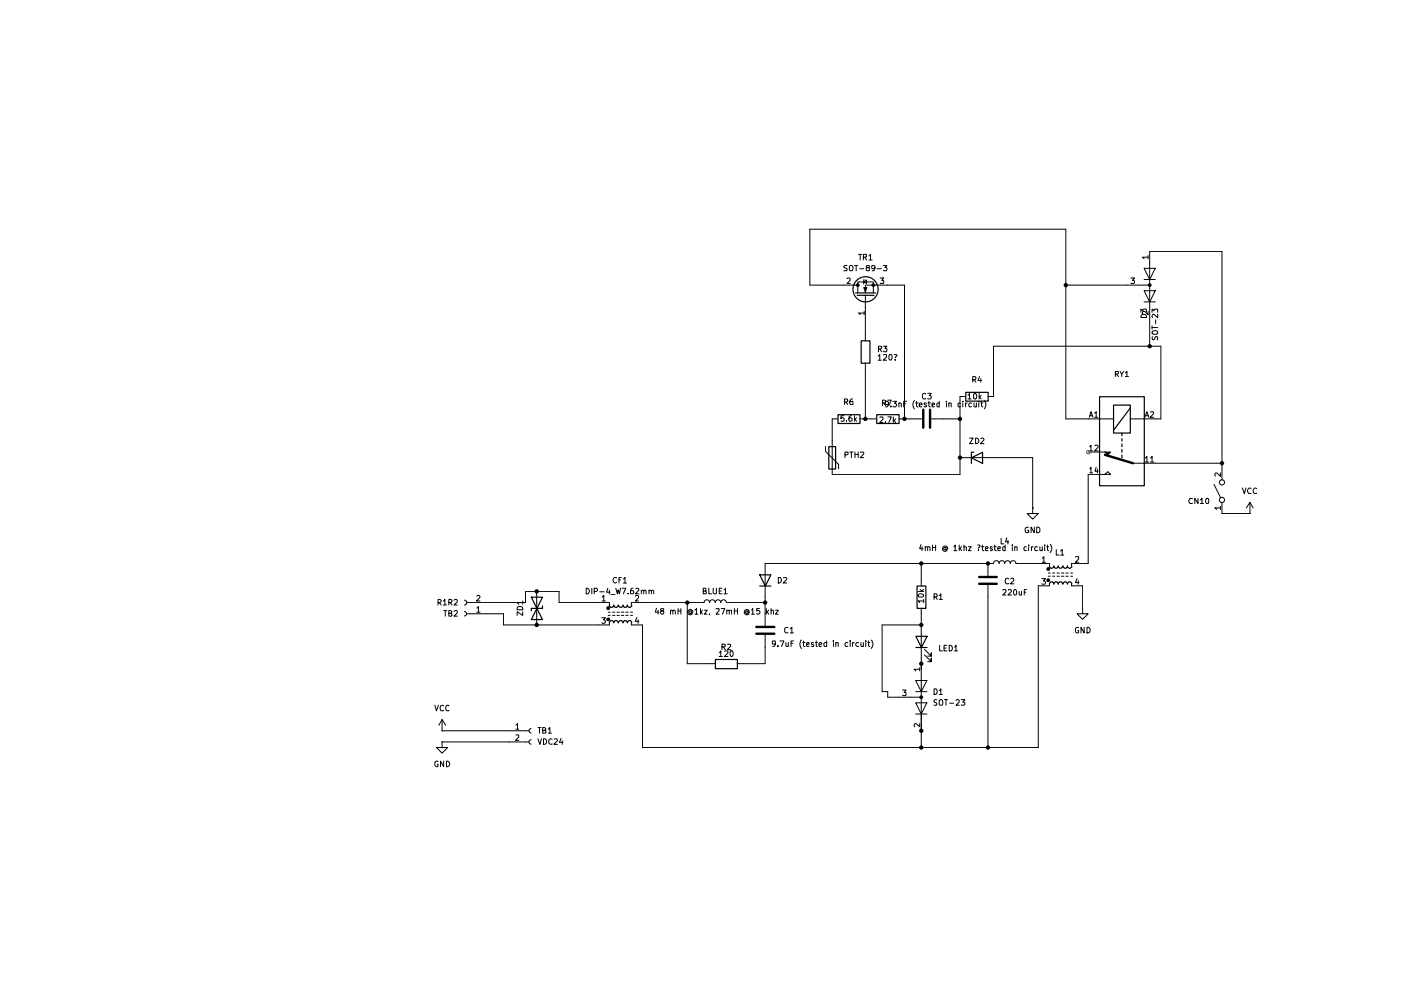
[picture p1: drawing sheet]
<svg xmlns="http://www.w3.org/2000/svg" width="297mm" height="210mm" viewBox="0 0 297 210" stroke-linecap="round" stroke-linejoin="round" font-family="sans-serif">
<path d="M195.7 86.9v3.8M197.2 86.9v3.8M234.3 96.4l5.9 1.8M160.4 132.9h3.8M160.4 134.4h3.8M207.6 122.3h3.7M207.6 123.8h3.7" fill="none" stroke="#000" stroke-width=".51"/>
<g fill="none" stroke="#000" stroke-width=".21">
<path d="M179.6 59.1l.1-.2h.4l.2 .2v.3l-.7 .7h.7M179.6 56.3h-.5l-.2 .2 .1 .2 .6 .3v.3l-.7 .1M180.3 56.3h.4l.1 .3-.1 .8h-.4l-.2-.2v-.7zM181.2 56.3h.7M181.5 56.3v1.1M182 53.9h.7M182.3 57h.8M182.4 53.9v1.2M183 54.5l.7-.1v-.4l-.7-.1v1.2M183.1 59.8l.6-.4v.7zM183.2 59.3l-.2 .9M183.4 54.5l.3 .6"/>
<path d="M183.9 56.7l-.3-.1 .2-.3 .5 .1-.1 .3h-.3l-.3 .3 .2 .4 .5-.1v-.4l-.2-.2M184.2 54.3l.4-.4v1.2M184.2 55.1h.7M185.5 56.7l-.2 .3-.5-.1v-.5l.5-.1a.82 .82 0 0 1 0 1.1h-.4M185.9 57h1M186.6 58.9h.8l-.5 .5h.4l.1 .2-.1 .5-.7-.1M187.3 56.3h.7l-.4 .4h.4v.7l-.7-.1M239.8 58.9h.7l-.4 .5 .4 .2v.3l-.1 .2-.6-.1M242.6 56.9h2.3l-1.1 2.4zM242.6 59.3h2.3M243.4 54.5h-1.2l.4 .4M243.4 54.2v.7"/>
<path d="M181.7 60.2h.4v.5h-.4zM181.9 62.1v-2.3h3.3v2.3M181.9 60.5h-10.2v-11.9h54.3v40.2h10.1M183.1 61h.7l-.3 .9zM183.2 66.4h-1.2l.4 .3M183.2 66v.7M183.5 62.1v-1.6h8.3v28.3M183.5 62.6v9.6M183.5 77v11.8M185 60.2h.4v.5h-.4zM186.2 75.5l.3-.3v1.2M186.2 76.4h.7"/>
<path d="M186.3 74l.6-.1v-.3l-.1-.2h-.5v1.2M186.5 74l.4 .6M187.3 75.3h.7v.4l-.7 .7h.7M187.3 73.4h.7l-.4 .4 .4 .1v.6l-.5 .1-.2-.2M188.5 75.4l.1-.2a.6 .6 0 0 1 .6 .4 .6 .6 0 0 1-.2 .7l-.3 .1-.2-.3zM189.6 75.2h.5l.1 .2-.4 .5M189.8 76.2v.2M207.7 79.8l-.4 .9h.8M226 60.5h17.8M236.5 79.3l.6-.1 .1-.3-.2-.2h-.5v1.1M236.7 79.3l.5 .5M237.5 78.7l.3 .6 .5-.6"/>
<path d="M237.8 79.3v.5M238.6 79.1l.3-.4v1.1M238.6 79.8h.7M241.9 66.2v-.7l.4 .4 .2-.4h.5v.7M242.1 66.7h.8l.2 .6h-1.2zM242.6 61.6h2.3l-1.1 2.4zM242.6 64h2.3M243.4 66v.7l-.7-.7h-.4v.7M243.6 60.2h.4v.5h-.4zM243.8 73.4v-20.1h15.3v48.5M244.3 70.4a.65 .65 0 0 1 .6-.3 .65 .65 0 0 1 .5 .5l-.1 .3h-.9zM244.3 66.2v-.7l.4 .4 .2-.4h.5v.7"/>
<path d="M244.3 69.1v.7M244.3 69.4h1.1M244.3 71.4v.4l.2 .3 .4-.3 .1-.4h.4v.7M245 67.8v.9M245.4 66.6v.8l-.8-.8-.3 .3v.4M175 94.7v1l2.8 2.8v.9M178.9 88.1h-.6v.6l.4-.1 .3 .2-.1 .4h-.6M179.1 85.3l.6-.1v-.5l-.6-.1v1.2M179.2 96.4h.5v-.6h-.5v1.2M179.3 85.3l.4 .5M179.5 89.2v.1M180.2 95.8h.6"/>
<path d="M180.5 88.1l-.5 .3v.8h.6l.1-.4-.3-.2h-.2l-.2 .2M180.5 95.8v1.2M180.8 84.6l-.5 .2-.1 .8 .1 .2 .5-.1v-.6h-.5l-.1 .2M181.2 88.1v1.2M181.3 88.9l.3 .4M181.3 95.8v1.2M181.3 96.4h.6M181.6 88.6l-.4 .4M181.9 95.8v1.2M182.3 88.8h3.5M182.5 95.9l.5-.1 .1 .4-.7 .8h.7M186.5 88.5h.7v.4l-.7 .7h.7"/>
<path d="M187.1 85.4h.6v-.5l-.6-.1v1.2M187.4 85.4l.4 .6M187.7 89.5v.1M188.2 88.4h.8l-.5 1.2M188.2 84.8h.8l-.5 1.2M188.4 85.6l-.2 .2-.5-.1v-.5h.6a.85 .85 0 0 1-.3 1.1h-.2M188.9 86.1v.2M189.3 85.1h.8l-.4 .4 .3 .1 .1 .4-.3 .3h-.3l-.2-.2M189.4 88.4v1.2M189.6 89.2l.3 .4M189.9 88.8l-.5 .4M190.6 85.6l.2-.2 .3 .2v.7"/>
<path d="M190.6 88.8h5M190.6 85.4v.9M191.6 85.6h.4M192.2 85.1h-.6v1.2M193.9 84.9a1.32 1.32 0 0 0 0 1.8M194.1 85.4h.5M194.3 85.1v1l.3 .2M194.9 85.9l.6-.1-.2-.4-.4 .2v.5l.2 .2 .3-.1M196.3 83.6l-.4-.2-.3 .3v.6l.1 .3 .6-.1M196.4 85.5l-.3-.1-.2 .2 .2 .3h.3v.3h-.5M196.7 83.4h.7l-.4 .5 .4 .2v.3l-.1 .2-.6-.1M196.8 85.4h.5"/>
<path d="M196.9 85.1v1l.4 .2M197.4 88.8h6.1M197.6 85.9l.5-.1v-.3h-.5v.7h.5M199.1 85.5l-.3-.1-.2 .2v.5l.2 .2 .3-.1M199.1 85.1v1.2M200.7 85.1v.1M200.7 85.4v.9M201.2 85.6l.1-.2 .4 .1v.8M201.2 85.4v.9M203.5 97h15.4v10.7M203.6 85.5l-.3-.1-.2 .2v.5l.2 .2 .3-.1M204.1 85.1v.1"/>
<path d="M204.1 85.4v.9M204.7 84.1h-1.2v16.5h-27.1v-11.8h1.2M204.7 85.4v.9M205.1 85.4l-.4 .3M205.2 83.7h.2l.2-.3v1.2M205.2 84.6h.7M205.6 92.9h.7l-.7 1.2h.7M206 85.5l-.3-.1-.3 .3 .1 .5h.5M206.2 80.5l.6-.1v-.5l-.6-.1v1.2M206.5 85.4v.8l.3 .1 .2-.2M206.5 80.5l.4 .5M206.7 83.4a.71 .71 0 0 1 .2 1.2h-.3l-.2-.2v-.7z"/>
<path d="M206.8 92.9a.6 .6 0 0 1 .7 .6 .6 .6 0 0 1-.7 .6zM207 85.4v.9M207.5 85.1v.1M207.5 85.4v.9M207.6 83.4v1.2M207.7 84.2l.3 .4M207.9 93l.5-.1 .2 .3-.7 .9h.7M207.9 85.4h.5M207.9 80.3v.7M208 83.8l-.4 .4M208.1 85.1v1l.3 .2M208.7 84.9a1.32 1.32 0 0 1 0 1.8"/>
<path d="M209.5 84.1h1.2v-10.7h35.4v15.4h-6.5M230.7 95.8h4.8l-.6 .6-.6-.6M231 88.5l.3-1.2 .4 1.2M231.1 94.7l.2-.3v1.2M231.1 99.4l.2-.3v1.1M231.1 88.1h.5M231.1 95.6h.5M232.1 87.6l.3-.3v1.2M232.1 88.5h.6M232.2 94.5l.5-.1 .1 .3-.7 .9h.7M232.4 99.1l-.2 .8h.6M232.7 99.5v.7"/>
<path d="M240.2 98.2h18.9M242.7 88.5l.5-1.2 .4 1.2M242.8 97.1l.4-.3v1.2M242.8 98h.7M242.9 88.1h.5M243.9 87.4l.4-.1 .3 .3-.8 .9h.8M243.9 97.1l.4-.3v1.2M243.9 98h.7M195.2 115.5l-.2 .8h.7M195.3 119.5v4.7M195.5 115.9v.9M196.2 116.1l.1-.2 .4 .2v.7"/>
<path d="M196.2 115.9v.9M196.7 116.1l.1-.2 .4 .2v.7M197.7 115.6v1.2M197.7 116.1h.7M198.4 115.6v1.2M200.6 116.2l-.4-.1-.1 .1 .1 .4 .4-.1M200.6 116.1v.4l.1 .1 .2-.2v-.3l-.5-.4a.59 .59 0 0 0-.6 .6 .59 .59 0 0 0 .6 .6l.3-.1M202.3 115.9l.2-.3v1.2M202.3 116.8h.6M203.4 115.6v1.2M203.5 116.2l.4 .6M203.9 115.9l-.5 .5"/>
<path d="M204.4 116.1l.2-.2 .3 .2v.7M204.4 115.6v1.2M205.3 115.9h.6l-.6 .9h.6M207.3 115.6h.5v.3l-.4 .3M207.4 116.6v.2M208.1 115.9h.5M208.3 115.6v1l.3 .2M209 116.3l.5-.1v-.2h-.5v.7h.5M209.5 119.5v2.6M210.4 116h-.4v.2l.4 .2v.3h-.4M210.7 115.9h.5M210.9 115.6v1l.3 .2"/>
<path d="M211.6 116.3l.5-.1v-.2h-.5v.7h.5M212.3 114.1v1.2h.6M213.1 116l-.3-.1-.2 .2v.5l.2 .2 .3-.1M213.1 115.6v1.2M213.4 114l-.2 .9h.7M213.7 114.6v.7M214.6 115.6v.1M214.6 115.9v.9M215.1 116.1l.2-.2 .3 .1v.8M215.1 115.9v.9M217.6 116l-.3-.1-.2 .3 .1 .5h.4M218 111.8h-.2a.61 .61 0 0 0-.5 .6 .61 .61 0 0 0 .5 .5h.3v-.5h-.3"/>
<path d="M218.1 115.6v.1M218.1 115.9v.9M218.7 115.9v.9M218.9 107.7v1.2h1.2l-1.2 1.2-1.1-1.2h1.1M218.9 107.7h.1M219 115.9l-.3 .3M219.3 111.8v1.1l-.7-1.1v1.1M219.8 111.8h.3l.4 .2v.7l-.4 .2h-.3zM220 116l-.4-.1-.2 .3 .1 .5h.5M220.5 115.9v.8l.3 .1 .2-.2M221 118.4l.3-.4v1.2M221 119.2h.7"/>
<path d="M221 115.9v.9M221.5 115.6v.1M221.5 115.9v.9M221.9 115.9h.4M222.1 115.6v1l.2 .2M222.5 120v-.5h-7.1a.59 .59 0 0 0-.6-.6 .59 .59 0 0 0-.6 .6 .59 .59 0 0 0-.6-.6 .59 .59 0 0 0-.6 .6 .59 .59 0 0 0-.6-.6 .59 .59 0 0 0-.6 .6 .59 .59 0 0 0-.6-.6 .59 .59 0 0 0-.5 .6h-48.5v13.3M222.7 115.4a1.32 1.32 0 0 1 0 1.8M223.9 116.5v1.2h.6M224.9 116.8l.3-.3v1.2M224.9 117.7h.7M228 118.1h.7v.4l-.7 .7h.7M231.1 100.2h.5"/>
<path d="M234.3 100.6l.6-.6 .6 .6h-4.8v18.9h-3.5v.5M252.8 105.7h-.5l-.2 .5 .2 .6 .5-.1M254 105.7v1.1l-.7-1.1v1.1M254.5 106l.3-.3v1.1M254.5 106.8h.7M255.8 105.7a.6 .6 0 0 1 .6 .4 .6 .6 0 0 1-.3 .7h-.3l-.2-.5zM257.4 102.7l1.4 2.9M258.7 107.7h-1.1l.3 .3M258.7 100.2v.8l-.8-.8-.3 .3 .1 .4M258.7 107.4v.6M259.1 106.5v2.4h5.9M263.4 103.5l.4 1.1 .4-1.1"/>
<path d="M265 108.9h.1M265 106.5l-.8 1.2M265 106.5l.7 1.2M265 106.5v2.4M265.3 103.6l-.3-.1a.67 .67 0 0 0-.5 .5 .67 .67 0 0 0 .3 .6h.5M266.4 103.6l-.2-.1a.67 .67 0 0 0-.5 .5 .67 .67 0 0 0 .2 .6h.5M92.9 127.8h.4l.3-.5-.3-.2h-.4v1.2M93.1 127.8l.5 .5M94 127.4l.3-.3v1.2M94 128.3h.7M94.1 129.5h.6M94.4 129.5v1.1"/>
<path d="M95.2 127.8l.6-.1v-.5l-.6-.1v1.2M95.2 130h.6v-.4l-.2-.1h-.4v1.1h.6v-.3l-.2-.3M95.4 127.8l.4 .5M96.3 127.3l.1-.2h.4l.1 .2v.3l-.6 .7h.6M96.3 129.6l.1-.1h.4l.1 .1v.4l-.6 .6h.6M98.5 129.7a.47 .47 0 0 1 .4 .4 .47 .47 0 0 1-.4 .5M98.5 127.3a.51 .51 0 0 1 .5 .5 .51 .51 0 0 1-.5 .5M99 127.8h12.4v-2.4h7.1v2.4h10.7v.5M99 130.1h7.8v2.4h22.4v-.5M101.1 128.9l.3-.3v1.2M101.1 126.4l.4-.2 .3 .4-.8 .8h.8M101.1 129.8h.7"/>
<path d="M109.7 128.8l.2-.2h.7l.2 .3v.4h-1.2zM110.8 129.7v.8l-1.2-.8v.8M110.8 127.8h-1.2l.4 .3M110.8 127.4v.7M113.8 125.4v7.1M124.3 124.7a.66 .66 0 0 1 .6 .4 .66 .66 0 0 1-.2 .8h-.4zM125.5 124.7v1.2M126 125.4h.5l.2-.2v-.3l-.2-.2h-.5v1.2M127.2 125.5h.9M127.6 131h.8l-.5 .4 .5 .3-.1 .4h-.7M127.7 126.6l.3-.4v1.2M127.7 127.4h.7"/>
<path d="M128.7 128.7h.5v.5h-.5zM128.7 131.1h.5v.4h-.5zM128.9 124.7l-.3 .9h.8M128.9 129.8h.5M128.9 130.5h.5M129.2 125.1v.8M129.5 126.1h.9M129.9 129.8h.5M129.9 130.5h.5M130.6 124.7l.3 1.2 .2-.8 .2 .8 .3-1.2M130.7 122.5l-.5-.1a.67 .67 0 0 0-.2 .7 .67 .67 0 0 0 .5 .5l.2-.2M130.8 129.8h.5"/>
<path d="M130.8 130.5h.5M131.2 122.9h.4M131.7 122.4h-.5v1.2M131.7 129.8h.5M131.7 130.5h.5M131.9 124.7h.8l-.5 1.2M132.2 122.8l.3-.4v1.2M132.2 123.6h.6M132.7 129.8h.5M132.7 130.5h.5M133.2 125.8v.1M133.7 129.8h.4"/>
<path d="M133.7 130.5h.4M134.2 124.7l-.3 .1-.2 .3v.7l.5 .1 .2-.2v-.3l-.2-.2h-.4l-.1 .2M134.7 126.4l.2-.2h.3l.2 .2v.3l-.7 .7h.7M134.8 124.9l.4-.2 .3 .4-.8 .8h.8M135 130.9l-.3 .8h.8M135.3 131.4v.8M136 125.2l.3-.1 .2 .2v.6M136 125.1v.8M136.5 125.3l.2-.2 .3 .2v.6M137.6 125.2l.3-.1 .2 .2v.6M137.6 125.1v.8M138.1 125.3l.2-.2 .3 .2v.6"/>
<path d="M139.2 128.9l-.3 .9h.8M139.5 129.4v.8M140.3 129.5l-.3-.3 .2-.2h.4l.1 .4-.7 .3v.3l.3 .2 .4-.2v-.4l-.2-.1M142.2 129.5l.1-.1 .4 .1v.7M142.2 129.4v.8M142.7 129.5l.1-.1 .4 .1v.7M143.8 129v1.2M143.8 129.5h.6M144.4 129v1.2M145.7 127.8v12.9h5.9M146.6 129.6l-.4-.1-.2 .2 .2 .3h.4M146.6 129.5v.5h.1l.2-.1v-.4l-.5-.3a.59 .59 0 0 0-.6 .6 .59 .59 0 0 0 .6 .6l.3-.2"/>
<path d="M147.3 129.4l.4-.4v1.2M147.3 130.2h.7M148.5 129v1.2M148.6 129.7l.3 .5M148.9 129.4l-.4 .5M149.1 125.3l.6-.1v-.3l-.2-.2h-.4v1.2h.6l.1-.3-.3-.3M149.4 129.4h.5l-.5 .8h.5M150.3 124.7v1.2h.6M150.5 130.1l-.1 .3M151.2 124.7v1l.2 .2 .5-.1v-1.1M151.8 129.1l.6-.1 .1 .2-.1 .3-.6 .7h.7M152.5 138.3l.3-.3v1.2"/>
<path d="M152.5 139.2h.7M152.5 125.3h.4M152.9 129h.8l-.5 1.2M153.1 137.2h.6l.1-.5-.7-.1v1.2M153.1 124.7h-.6v1.2h.6M153.4 137.2l.4 .6M153.5 125.1l.3-.4v1.2M153.5 125.9h.7M153.7 138.1l.5-.1 .1 .3-.7 .9h.7M154.1 129.5l.2-.1 .3 .1v.7M154.1 129.4v.8M154.3 136.7l.4-.1 .2 .3-.7 .9h.7"/>
<path d="M154.6 129.5l.2-.1 .3 .1v.7M154.9 138.1v-.1a.59 .59 0 0 1 .6 .4 .59 .59 0 0 1-.1 .6l-.2 .2-.3-.2zM155.7 129.5h.7M155.7 129v1.2M156.4 129v1.2M158.6 129.6l-.4-.1-.1 .2 .1 .3h.4M158.6 129.5v.5h.2l-.1-.6-.4-.2-.5 .3v.5l.5 .4 .4-.2M159.3 129.4l.3-.4v1.2M159.3 130.2h.6M161 129h-.6v.5h.6l.1 .5-.2 .2-.5-.2M162.2 127.8h-8.2a.59 .59 0 0 0-.6-.6 .59 .59 0 0 0-.6 .6 .59 .59 0 0 0-.6-.6 .59 .59 0 0 0-.6 .6 .59 .59 0 0 0-.6-.6 .59 .59 0 0 0-.5 .6 .59 .59 0 0 0-.6-.6 .59 .59 0 0 0-.6 .6h-15.4v.5M162.2 134.6v6.1h-5.9"/>
<path d="M162.5 129v1.2M162.6 129.7l.4 .5M163 129.4l-.5 .5M163.5 129.5l.2-.1 .3 .1v.7M163.5 129v1.2M164.4 129.4h.6l-.6 .8h.6M164.4 136.4l-.1 .2h-.5l-.1-.2 .1-.5 .5 .1a.85 .85 0 0 1-.2 1.1h-.3M164.9 136.9v.2M165 122.4h.4a.66 .66 0 0 1 .3 .8 .66 .66 0 0 1-.7 .4zM165.4 135.9h.8l-.5 1.2M166.1 122.5l.6-.1 .1 .4-.8 .8h.8M166.6 136.2v.7l.2 .2 .3-.2"/>
<path d="M167 133.1a.45 .45 0 0 0-.6 .2v.6a.45 .45 0 0 0 .6 .2M167.1 136.2v.9M167.6 133.3l.3-.3v1.2M167.6 134.2h.6M167.7 136.4h.4M168.2 135.9h-.5v1.2M169.9 135.7a1.32 1.32 0 0 0 0 1.8M170.2 136.2h.5M170.3 135.9v1l.4 .2M171 136.7l.5-.1v-.3h-.5v.7h.5M172.5 136.3h-.5v.3l.4 .1 .2 .2-.2 .2-.4-.1M172.9 136.2h.4"/>
<path d="M173.1 135.9v1.1l.2 .1M173.7 136.7l.5-.1-.1-.4-.4 .2v.5l.1 .2 .4-.1M175.3 136.3l-.4-.1-.2 .3 .1 .5h.5M175.3 135.9v1.2M176.7 135.9v.1M176.7 136.2v.9M177.2 136.4l.2-.2 .3 .1v.8M177.2 136.2v.9M179.7 136.3l-.3-.1-.2 .3v.5h.5M180.3 135.9v.1M180.3 136.2v.9M180.8 136.2v.9"/>
<path d="M181.1 136.2l-.3 .3M182 136.3l-.3-.1-.3 .3v.3l.3 .3 .3-.1M182.5 136.2v.7l.2 .2 .3-.2M183 136.2v.9M183.6 135.9v.1M183.6 136.2v.9M184 136.2h.4M184.1 135.9v1l.3 .2M184.7 135.7a1.32 1.32 0 0 1 0 1.8M194.6 125.4h1.2M194.7 126.1a.66 .66 0 0 1 1.1 .2l-.2 .3h-.7l-.3-.3zM195.1 125l.4 .4"/>
<path d="M195.3 132.5h-8.3v14.1h1.2v1.2h7.1M195.3 128.9v29.6M195.8 127.4h-1.2l.4 .4M195.8 127.1v.7M195.8 125l-.4 .3M196 138.9l1.4 1.4v-.8v.8h-.7M196 137.7l1.4 1.4v-.7v.7h-.7M198 126.6l.6-.1v-.5l-.6-.1v1.2M198.4 126.6l.3 .5M199.1 126.2h.2l.2-.3v1.2M199.1 127.1h.7M199.2 136.8v1.2h.6"/>
<path d="M200.2 137.4h.4M200.7 136.8h-.5v1.2h.5M201.3 136.8a.66 .66 0 0 1 .6 .5 .66 .66 0 0 1-.2 .7h-.4zM202.4 137.2h.1l.2-.4v1.2M202.4 138h.6M209.5 124v34.5M212.6 125.1l.2-.1h.3l.2 .1v.4l-.7 .7h.7M213.8 125.1l.4-.1 .3 .3-.8 .9h.8M213.9 122.8l-.3-.2a.67 .67 0 0 0-.5 .5 .67 .67 0 0 0 .3 .7l.5-.1M214.3 122.8l.4-.2 .3 .3-.8 .9h.8M215.1 125a.75 .75 0 0 1 .3 1.2h-.3l-.2-.5 .1-.6zM216.1 125.4l.1 .8 .4-.1"/>
<path d="M216.6 125.4v.8M217.2 125.6h.3M217.7 125h-.5v1.2M220.9 122.7h.8l-.5 .5 .5 .2v.3l-.2 .2-.6-.1M222 120.4h.5v.5h-.5zM222 122.8h.5v.4h-.5zM222.2 121.5h.5M222.2 122.2h.5M222.5 123.8v.4h-2.4v34.3h-83.9v-26h-2.3v-.5M223.2 121.5h.4M223.2 122.2h.4M224.1 121.5h.5"/>
<path d="M224.1 122.2h.5M225 121.5h.6M225 122.2h.6M226 121.5h.5M226 122.2h.5M227 121.5h.4M227 122.2h.4M227.2 123.8v.4h2.3v4.7M228.3 122.7l-.3 .8h.8M228.6 123.1v.8M228.7 133.1a.45 .45 0 0 0-.7 .2v.6a.45 .45 0 0 0 .7 .2v-.4h-.2M229.5 128.9v1.2h1.2l-1.2 1.2-1.2-1.2h1.2"/>
<path d="M229.5 128.9h.1M229.9 133v1.2l-.7-1.2v1.2M230.5 133l.6 .2v.3v.5l-.4 .2h-.2zM92.2 149.5l.3 1.2 .5-1.2M93.7 154.9h.1M93.7 157.3v1.2h1.2l-1.2 1.2-1.2-1.2h1.2M93.7 157.3h.1M93.7 154.9h18.5M93.7 157.3h18.5M93.7 152.6l-.7 1.2M93.7 152.6l.8 1.2M93.7 152.6v2.3"/>
<path d="M94.1 149.7l-.3-.2a.67 .67 0 0 0-.5 .5 .67 .67 0 0 0 .3 .7l.5-.1M95.2 149.7a.43 .43 0 0 0-.6 0 .43 .43 0 0 0-.1 .5l.2 .5 .5-.1M109.4 153.8l.3-.4v1.2M109.4 155.9h.6v.4l-.7 .7h.7M109.4 154.6h.6M112.6 154.5a.47 .47 0 0 0-.5 .4 .47 .47 0 0 0 .5 .5M112.6 156.8a.47 .47 0 0 0-.5 .5 .47 .47 0 0 0 .5 .5M114 156.6l.5 1.2 .3-1.2M114 154.3h.7M114.4 154.3v1.1M115.1 154.9l.6-.1v-.3l-.2-.2h-.4v1.1h.5h.1v-.5h-.2M115.2 156.6a.6 .6 0 0 1 .7 .6 .6 .6 0 0 1-.7 .6z"/>
<path d="M116.2 154.6l.4-.3v1.1M116.2 155.4h.7M117.1 156.7l-.3-.1a.6 .6 0 0 0-.5 .6 .6 .6 0 0 0 .5 .6l.3-.1M117.5 156.7l.4-.1 .3 .4-.8 .8h.8M119 156.5l-.4 .9h.8M119.2 157.1v.7M191.3 146.3h.8l-.4 .5h.3l.1 .2-.1 .5-.7-.1M194.1 144.3h2.4l-1.2 2.3zM194.1 149h2.4l-1.2 2.4zM194.1 146.6h2.4M194.1 151.4h2.4M195 141.9h-1.2l.3 .3"/>
<path d="M195 153.4v.7l-.9-.7-.3 .3 .1 .4M195 141.6v.6M195.1 147.6h.4v.5h-.4zM198 146h.5a.66 .66 0 0 1 .2 .8 .66 .66 0 0 1-.7 .4zM198.6 148.4l-.4-.1-.2 .2v.3l.6 .3-.1 .4h-.5M199.1 148.5l.5-.2a.86 .86 0 0 1 .1 1.2h-.4l-.2-.1zM199.1 146.4l.4-.4v1.2M199.1 147.2h.7M200.2 148.3h.7M200.6 148.3v1.2M201.3 149.1h.9M202.7 148.5l.2-.2h.3l.2 .2v.3l-.7 .7h.7"/>
<path d="M203.8 148.3h.8l-.5 .5 .5 .2v.4l-.2 .1-.6-.1M92.9 161.5a.45 .45 0 0 0-.7 .1v.7a.45 .45 0 0 0 .7 .2v-.4h-.2M94.1 161.4v1.2l-.7-1.2v1.2M94.7 161.4a.6 .6 0 0 1 .6 .6 .6 .6 0 0 1-.6 .6z"/>
<circle cx="259.1" cy="102.3" r=".55"/>
<circle cx="259.1" cy="106" r=".55"/>
</g>
<g fill="none" stroke="#000" stroke-width=".25">
<path d="M181.4 62.1h4.2M181.7 62.6h3.6M182.6 72.3h1.8v4.7h-1.8zM175.7 94.7h1.5v4.7h-1.5zM177.7 87.9h4.6v1.9h-4.6zM185.9 87.9h4.7v1.9h-4.7zM204.8 83.2h4.7v1.8h-4.7zM206 97.1l2.3-1.2v2.4zM206.5 95.9h-.5v2.4M233.1 84.1h9.5v18.9h-9.5zM236.1 85.9h3.5v5.9h-3.5zM237.9 91.8v.6"/>
<path d="M237.9 93v.5M237.9 94.1v.6M237.9 95.3v.6M237.9 96.5v.6M239.6 86.5l-3.5 4.7M112.6 126.6h2.4l-2.4 4.8h2.4zM115 128.5v.5h-2.4v.5M129.2 128.3a.47 .47 0 0 0 .5 .5 .47 .47 0 0 0 .4-.5 .47 .47 0 0 0 .5 .5 .47 .47 0 0 0 .5-.5M129.2 132a.47 .47 0 0 1 .5-.4 .47 .47 0 0 1 .4 .4 .47 .47 0 0 1 .5-.4 .47 .47 0 0 1 .5 .4M131.1 128.3a.47 .47 0 0 0 .5 .5 .47 .47 0 0 0 .5-.5 .47 .47 0 0 0 .4 .5 .47 .47 0 0 0 .5-.5 .47 .47 0 0 0 .5 .5 .47 .47 0 0 0 .4-.5M131.1 132a.47 .47 0 0 1 .5-.4 .47 .47 0 0 1 .5 .4 .47 .47 0 0 1 .4-.4 .47 .47 0 0 1 .5 .4 .47 .47 0 0 1 .5-.4 .47 .47 0 0 1 .4 .4M151.7 139.8h4.6v2h-4.6z"/>
<path d="M161.1 121.9h2.3l-1.1 2.3zM161.1 124.2h2.3M194.2 134.9h2.4l-1.2 2.4zM194.2 137.3h2.4M194.4 124.2h1.9v4.8h-1.9zM222.5 120a.47 .47 0 0 0 .5 .5 .47 .47 0 0 0 .4-.5 .47 .47 0 0 0 .5 .5 .47 .47 0 0 0 .5-.5 .47 .47 0 0 0 .4 .5 .47 .47 0 0 0 .5-.5M222.5 123.8a.47 .47 0 0 1 .5-.4 .47 .47 0 0 1 .4 .4 .47 .47 0 0 1 .5-.4 .47 .47 0 0 1 .5 .4 .47 .47 0 0 1 .4-.4 .47 .47 0 0 1 .5 .4M225.4 120a.47 .47 0 0 0 .4 .5 .47 .47 0 0 0 .5-.5 .47 .47 0 0 0 .5 .5 .47 .47 0 0 0 .4-.5M225.4 123.8a.47 .47 0 0 1 .4-.4 .47 .47 0 0 1 .5 .4 .47 .47 0 0 1 .5-.4 .47 .47 0 0 1 .4 .4"/>
<circle cx="183.5" cy="61.3" r="2.67"/>
</g>
<g fill="#000">
<path d="M181.7 60.2h.4v.5h-.4zM183.1 61h.7l-.3 .9zM185 60.2h.4v.5h-.4zM243.6 60.2h.4v.5h-.4zM233.1 95.9h2.4l-.6 .6-.6-.6zM128.7 128.7h.5v.5h-.5zM128.7 131.1h.5v.4h-.5zM222 120.4h.5v.5h-.5zM222 122.8h.5v.4h-.5zM195.1 147.6h.4v.5h-.4z"/>
<circle cx="226" cy="60.5" r=".47"/>
<circle cx="243.8" cy="73.4" r=".47"/>
<circle cx="183.5" cy="88.8" r=".47"/>
<circle cx="191.8" cy="88.8" r=".47"/>
<circle cx="203.5" cy="97" r=".47"/>
<circle cx="203.5" cy="88.8" r=".47"/>
<circle cx="259.1" cy="98.2" r=".47"/>
<circle cx="195.3" cy="119.5" r=".47"/>
<circle cx="209.5" cy="119.5" r=".47"/>
<circle cx="113.8" cy="125.4" r=".47"/>
<circle cx="113.8" cy="132.5" r=".47"/>
<circle cx="145.7" cy="127.8" r=".47"/>
<circle cx="162.2" cy="127.8" r=".47"/>
<circle cx="195.3" cy="132.5" r=".47"/>
<circle cx="195.3" cy="158.5" r=".47"/>
<circle cx="195.3" cy="140.7" r=".47"/>
<circle cx="195.3" cy="154.9" r=".47"/>
<circle cx="209.5" cy="158.5" r=".47"/>
</g>
<circle cx="230.8" cy="95.9" r=".38" fill="none" stroke="#565656" stroke-width=".21"/>
</svg>
